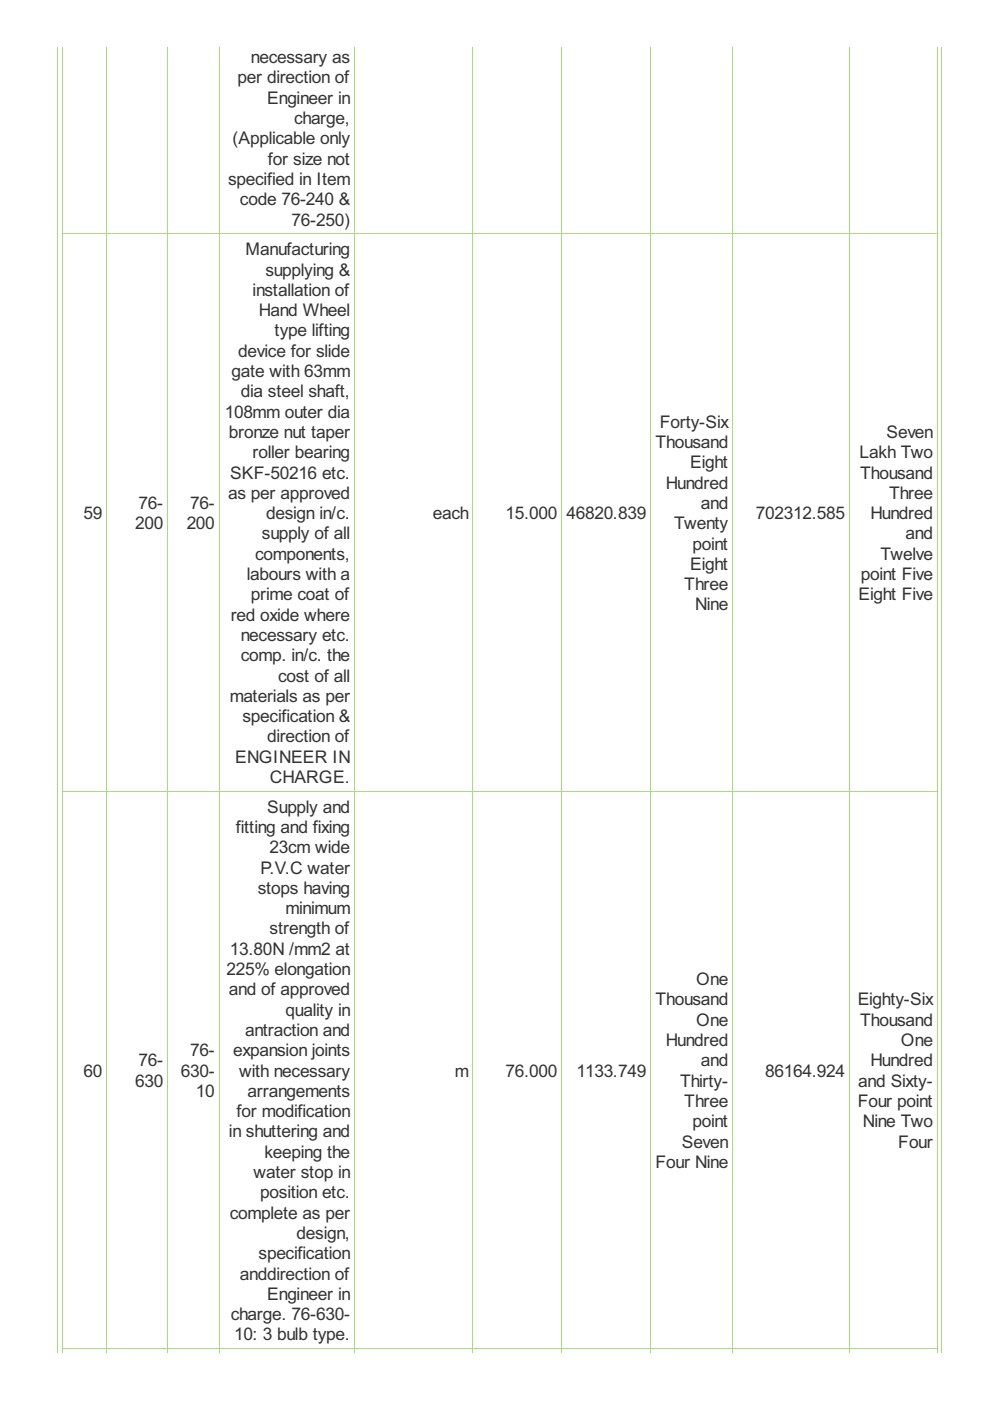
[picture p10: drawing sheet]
<svg xmlns="http://www.w3.org/2000/svg" width="210mm" height="297mm" viewBox="0 0 210 297" stroke-linecap="round" stroke-linejoin="round" font-family="sans-serif">
<defs><g id="words">
<g font-size="4.1" fill="#333">
<text x="50.3" y="17.7">per direction of</text>
<text x="53.2" y="13.4">necessary as</text>
<text x="56.7" y="22">Engineer in</text>
<text x="62.4" y="26.3">charge,</text>
<text x="49.3" y="30.6">(Applicable only</text>
<text x="56.8" y="34.9">for size not</text>
<text x="48.4" y="39.2">specified in Item</text>
<text x="50.9" y="43.5">code 76-240 &amp;</text>
<text x="61.8" y="47.8">76-250)</text>
<text x="52" y="54.1">Manufacturing</text>
<text x="56.3" y="58.4">supplying &amp;</text>
<text x="53.6" y="62.7">installation of</text>
<text x="54.9" y="67">Hand Wheel</text>
<text x="58.2" y="71.3">type lifting</text>
<text x="50.5" y="75.6">device for slide</text>
<text x="49.1" y="79.9">gate with 63mm</text>
<text x="47.7" y="88.5">108mm outer dia</text>
<text x="51.1" y="84.2">dia steel shaft,</text>
<text x="48.5" y="92.8">bronze nut taper</text>
<text x="139" y="95">Thousand</text>
<text x="139.9" y="90.7">Forty-Six</text>
<text x="188" y="92.8">Seven</text>
<text x="48.8" y="101.5">SKF-50216 etc.</text>
<text x="53.6" y="97.1">roller bearing</text>
<text x="146.3" y="99.3">Eight</text>
<text x="182.2" y="97.1">Lakh Two</text>
<text x="182.4" y="101.5">Thousand</text>
<text x="29.4" y="107.9">76-</text>
<text x="40.3" y="107.9">76-</text>
<text x="48.4" y="105.8">as per approved</text>
<text x="141.1" y="103.6">Hundred</text>
<text x="148.6" y="107.9">and</text>
<text x="188.5" y="105.8">Three</text>
<text x="17.7" y="110.1">59</text>
<text x="28.6" y="112.2">200</text>
<text x="39.6" y="112.2">200</text>
<text x="56.4" y="110.1">design in/c.</text>
<text x="91.8" y="110.1">each</text>
<text x="107.2" y="110.1">15.000</text>
<text x="120.1" y="110.1">46820.839</text>
<text x="142.9" y="112.2">Twenty</text>
<text x="160.3" y="110.1">702312.585</text>
<text x="184.5" y="110.1">Hundred</text>
<text x="54.1" y="118.7">components,</text>
<text x="55.5" y="114.4">supply of all</text>
<text x="146.8" y="116.5">point</text>
<text x="186.7" y="118.7">Twelve</text>
<text x="192" y="114.4">and</text>
<text x="52.3" y="123">labours with a</text>
<text x="145.1" y="125.1">Three</text>
<text x="146.3" y="120.8">Eight</text>
<text x="182.5" y="123">point Five</text>
<text x="48.9" y="131.6">red oxide where</text>
<text x="53.2" y="127.3">prime coat of</text>
<text x="147.4" y="129.4">Nine</text>
<text x="182" y="127.3">Eight Five</text>
<text x="51.1" y="135.9">necessary etc.</text>
<text x="51.1" y="140.2">comp. in/c. the</text>
<text x="48.7" y="148.8">materials as per</text>
<text x="58.9" y="144.5">cost of all</text>
<text x="51.4" y="153.1">specification &amp;</text>
<text x="49.9" y="161.7">ENGINEER IN</text>
<text x="56.6" y="157.4">direction of</text>
<text x="57.2" y="166">CHARGE.</text>
<text x="56.7" y="172.3">Supply and</text>
<text x="50" y="176.6">fitting and fixing</text>
<text x="55.2" y="185.2">P.V.C water</text>
<text x="57.2" y="180.9">23cm wide</text>
<text x="54.6" y="189.5">stops having</text>
<text x="60.6" y="193.8">minimum</text>
<text x="48.7" y="202.4">13.80N /mm2 at</text>
<text x="57.2" y="198.1">strength of</text>
<text x="48" y="206.7">225% elongation</text>
<text x="147.6" y="208.9">One</text>
<text x="48.5" y="211">and of approved</text>
<text x="60.6" y="215.3">quality in</text>
<text x="139" y="213.2">Thousand</text>
<text x="181.9" y="213.2">Eighty-Six</text>
<text x="52" y="219.6">antraction and</text>
<text x="141.1" y="221.8">Hundred</text>
<text x="147.6" y="217.5">One</text>
<text x="182.4" y="217.5">Thousand</text>
<text x="191" y="221.8">One</text>
<text x="29.4" y="226.1">76-</text>
<text x="40.3" y="223.9">76-</text>
<text x="49.4" y="223.9">expansion joints</text>
<text x="148.6" y="226.1">and</text>
<text x="184.5" y="226.1">Hundred</text>
<text x="17.7" y="228.2">60</text>
<text x="28.6" y="230.4">630</text>
<text x="38.3" y="228.2">630-</text>
<text x="41.6" y="232.5">10</text>
<text x="50.7" y="228.2">with necessary</text>
<text x="52.5" y="232.5">arrangements</text>
<text x="96.4" y="228.2">m</text>
<text x="107.2" y="228.2">76.000</text>
<text x="122.3" y="228.2">1133.749</text>
<text x="144.2" y="230.4">Thirty-</text>
<text x="162.2" y="228.2">86164.924</text>
<text x="182" y="230.4">and Sixty-</text>
<text x="50.2" y="236.9">for modification</text>
<text x="145.1" y="234.7">Three</text>
<text x="146.8" y="239">point</text>
<text x="181.9" y="234.7">Four point</text>
<text x="182.9" y="239">Nine Two</text>
<text x="48.5" y="241.2">in shuttering and</text>
<text x="56.1" y="245.5">keeping the</text>
<text x="144.6" y="243.3">Seven</text>
<text x="190.5" y="243.3">Four</text>
<text x="53.7" y="249.8">water stop in</text>
<text x="139" y="247.6">Four Nine</text>
<text x="55.2" y="254.1">position etc.</text>
<text x="48.7" y="258.4">complete as per</text>
<text x="62.9" y="262.7">design,</text>
<text x="54.8" y="267">specification</text>
<text x="50.9" y="271.3">anddirection of</text>
<text x="56.7" y="275.6">Engineer in</text>
<text x="48.9" y="279.9">charge. 76-630-</text>
<text x="49.6" y="284.2">10: 3 bulb type.</text>
</g>
</g></defs>
<g fill="none" stroke="#a8da7f" stroke-width=".21">
<path d="M13.3 9.9v276.1M22.6 9.9v276.1M35.5 9.9v276.1M46.5 9.9v276.1M75.2 9.9v276.1M100.3 9.9v276.1M119.1 9.9v276.1M137.9 9.9v276.1M155.3 9.9v276.1M180.1 9.9v276.1M198.7 9.9v276.1M13.2 49.5h185.6"/>
<path d="M13.2 167.7h185.6M13.2 285.9h185.6"/>
</g>
<g fill="#a8da7f">
<path d="M13.2 285.8h.2v1h-.2z"/>
<path d="M22.5 285.8h.2v1h-.2z"/>
</g>
<path d="M22.5 285.9h13.1" fill="none" stroke="#a8da7f" stroke-width=".21"/>
<g fill="#a8da7f">
<path d="M22.5 285.8h.2v1h-.2z"/>
<path d="M35.5 285.8h.1v1h-.1z"/>
</g>
<path d="M35.5 285.9h11.1" fill="none" stroke="#a8da7f" stroke-width=".21"/>
<g fill="#a8da7f">
<path d="M35.5 285.8h.1v1h-.1z"/>
<path d="M46.4 285.8h.2v1h-.2z"/>
</g>
<path d="M46.4 285.9h28.9" fill="none" stroke="#a8da7f" stroke-width=".21"/>
<g fill="#a8da7f">
<path d="M46.4 285.8h.2v1h-.2z"/>
<path d="M75.1 285.8h.2v1h-.2z"/>
</g>
<path d="M75.1 285.9h25.3" fill="none" stroke="#a8da7f" stroke-width=".21"/>
<g fill="#a8da7f">
<path d="M75.1 285.8h.2v1h-.2z"/>
<path d="M100.2 285.8h.2v1h-.2z"/>
</g>
<path d="M100.2 285.9h19" fill="none" stroke="#a8da7f" stroke-width=".21"/>
<g fill="#a8da7f">
<path d="M100.2 285.8h.2v1h-.2z"/>
<path d="M119 285.8h.2v1h-.2z"/>
</g>
<path d="M119 285.9h19" fill="none" stroke="#a8da7f" stroke-width=".21"/>
<g fill="#a8da7f">
<path d="M119 285.8h.2v1h-.2z"/>
<path d="M137.9 285.8h.1v1h-.1z"/>
</g>
<path d="M137.9 285.9h17.5" fill="none" stroke="#a8da7f" stroke-width=".21"/>
<g fill="#a8da7f">
<path d="M137.9 285.8h.1v1h-.1z"/>
<path d="M155.3 285.8h.1v1h-.1z"/>
</g>
<path d="M155.3 285.9h24.9" fill="none" stroke="#a8da7f" stroke-width=".21"/>
<g fill="#a8da7f">
<path d="M155.3 285.8h.1v1h-.1z"/>
<path d="M180 285.8h.2v1h-.2z"/>
</g>
<path d="M180 285.9h18.8" fill="none" stroke="#a8da7f" stroke-width=".21"/>
<g fill="#a8da7f">
<path d="M180 285.8h.2v1h-.2z"/>
<path d="M198.7 285.8h.1v1h-.1z"/>
</g>
<path d="M12.2 9.9v276.9M199.6 9.9v276.9" fill="none" stroke="#a8da7f" stroke-width=".21"/>
<use href="#words"/>
</svg>
